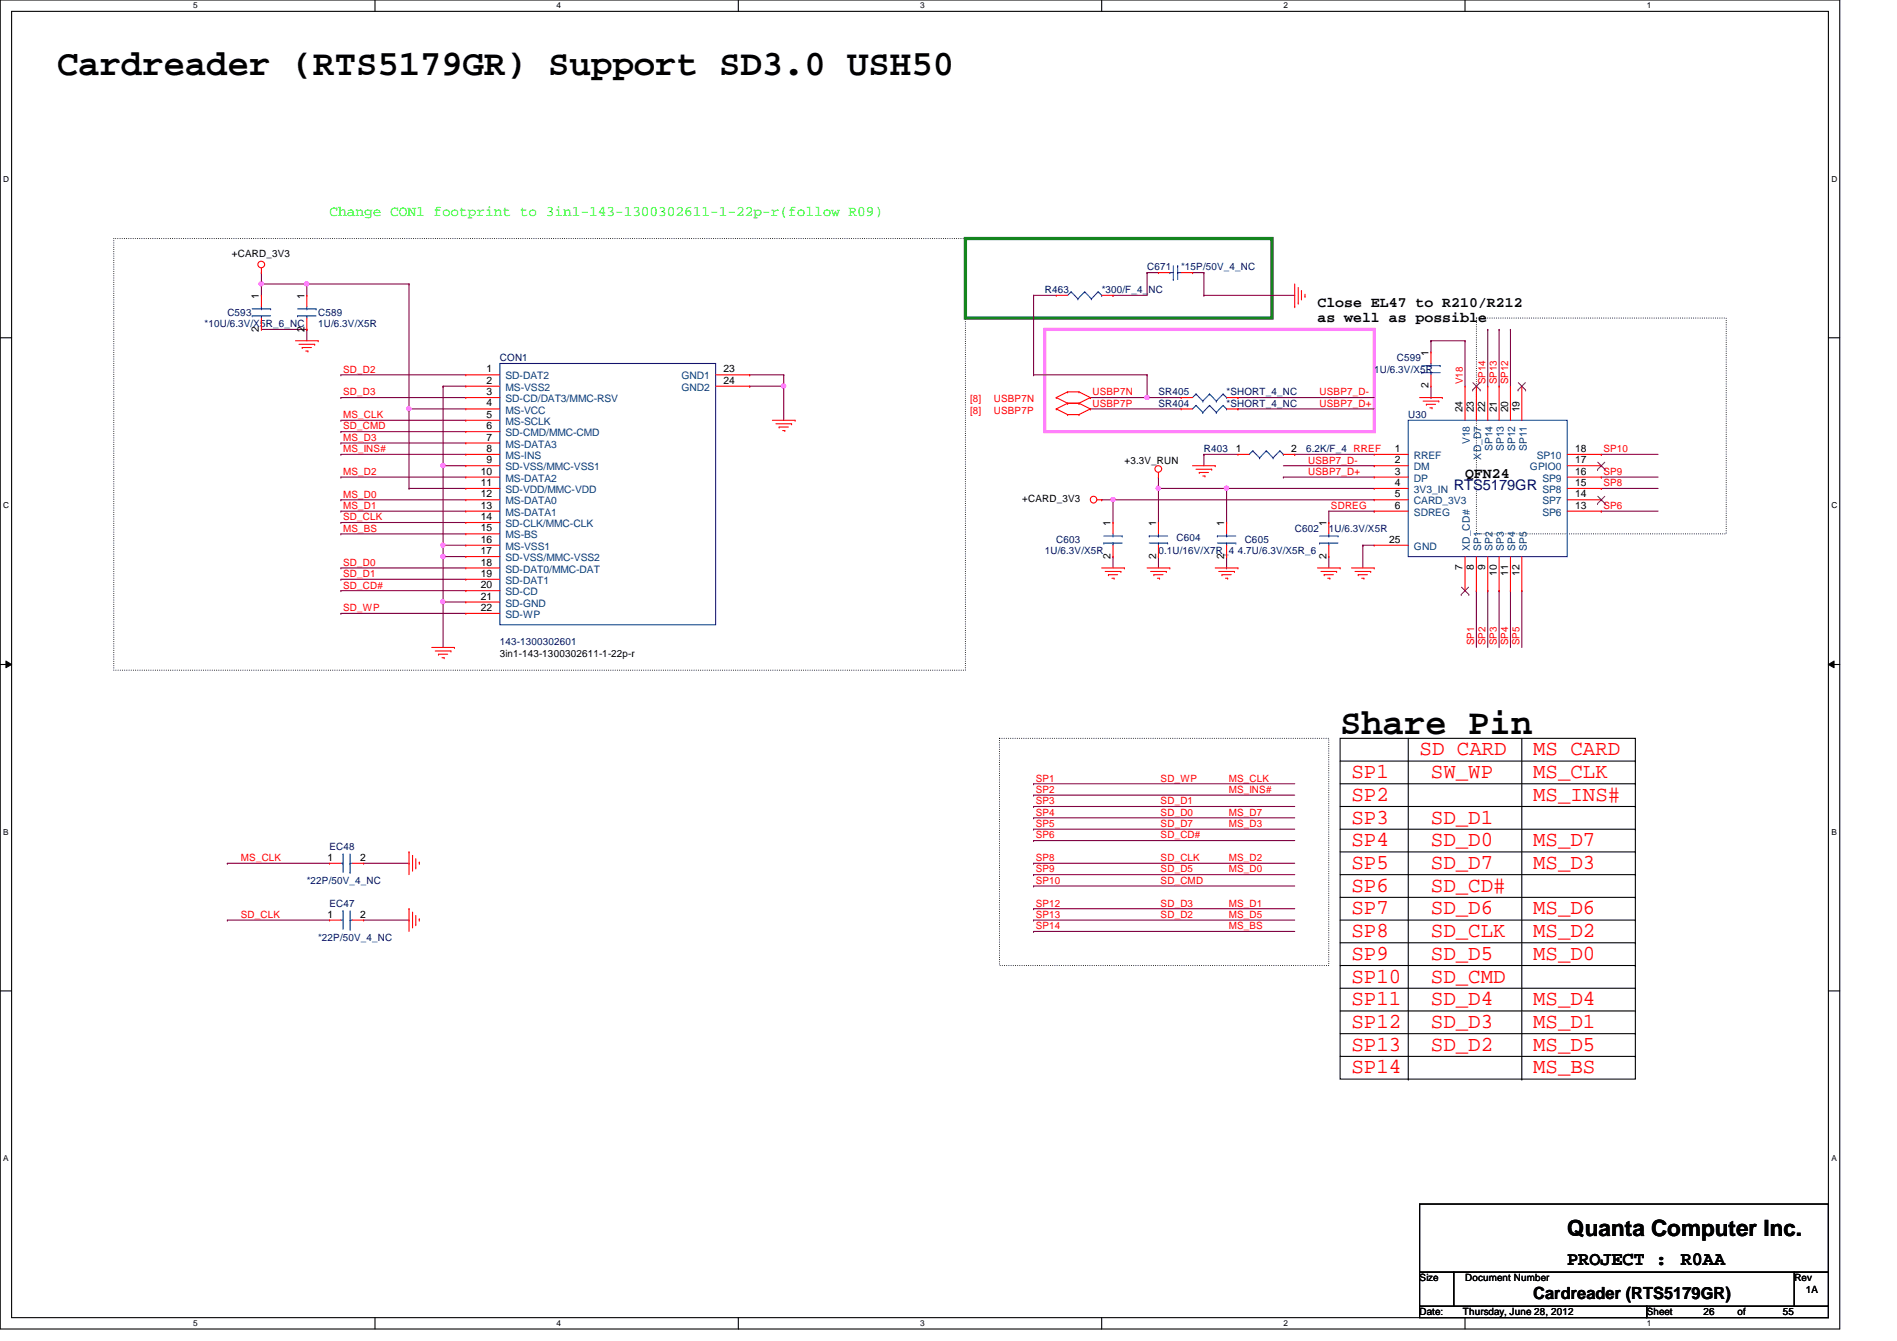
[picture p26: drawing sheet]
<svg xmlns="http://www.w3.org/2000/svg" width="297mm" height="210mm" viewBox="0 0 297 210" stroke-linecap="round" stroke-linejoin="round" font-family="sans-serif">
<defs><g id="words">
<g font-size="5.7">
<text x="8.9" y="11.8">Cardreader (RTS5179GR) Support SD3.0 USH50</text>
<text x="209.8" y="114.9">Share Pin</text>
</g>
<text font-size="3.5" x="245.4" y="193.5">Quanta Computer Inc.</text>
<g font-size="3.3" fill="#f00">
<text x="222.3" y="118.2">SD CARD</text>
<text x="240.1" y="118.2">MS CARD</text>
<text x="211.6" y="121.8">SP1</text>
<text x="211.6" y="125.3">SP2</text>
<text x="224.1" y="121.8">SW_WP</text>
<text x="240.1" y="121.8">MS_CLK</text>
<text x="240.1" y="125.3">MS_INS#</text>
<text x="211.6" y="128.9">SP3</text>
<text x="224.1" y="128.9">SD_D1</text>
<text x="211.6" y="132.5">SP4</text>
<text x="211.6" y="136">SP5</text>
<text x="224.1" y="132.5">SD_D0</text>
<text x="224.1" y="136">SD_D7</text>
<text x="240.1" y="132.5">MS_D7</text>
<text x="240.1" y="136">MS_D3</text>
<text x="211.6" y="139.6">SP6</text>
<text x="211.6" y="143.1">SP7</text>
<text x="224.1" y="139.6">SD_CD#</text>
<text x="224.1" y="143.1">SD_D6</text>
<text x="240.1" y="143.1">MS_D6</text>
<text x="211.6" y="146.7">SP8</text>
<text x="224.1" y="146.7">SD_CLK</text>
<text x="240.1" y="146.7">MS_D2</text>
<text x="211.6" y="150.2">SP9</text>
<text x="211.6" y="153.8">SP10</text>
<text x="224.1" y="150.2">SD_D5</text>
<text x="224.1" y="153.8">SD_CMD</text>
<text x="240.1" y="150.2">MS_D0</text>
<text x="211.6" y="157.4">SP11</text>
<text x="211.6" y="160.9">SP12</text>
<text x="224.1" y="160.9">SD_D3</text>
<text x="224.1" y="157.4">SD_D4</text>
<text x="240.1" y="160.9">MS_D1</text>
<text x="240.1" y="157.4">MS_D4</text>
<text x="211.6" y="164.5">SP13</text>
<text x="224.1" y="164.5">SD_D2</text>
<text x="240.1" y="164.5">MS_D5</text>
<text x="211.6" y="168">SP14</text>
<text x="240.1" y="168">MS_BS</text>
</g>
<g font-size="3">
<text x="245.4" y="198.1">PROJECT :</text>
<text x="263.2" y="198.1">R0AA</text>
</g>
<text font-size="2.6" x="240.1" y="203.3">Cardreader (RTS5179GR)</text>
<text font-size="2.3" fill="#0f0" x="51.6" y="33.9">Change CON1 footprint to 3in1-143-1300302611-1-22p-r(follow R09)</text>
<g font-size="2.3">
<text x="206.3" y="48.1">Close EL47 to R210/R212</text>
<text x="206.3" y="50.4">as well as possible</text>
<text x="229.4" y="74.8">QFN24</text>
</g>
<text font-size="2.3" fill="#000080" x="227.6" y="76.8">RTS5179GR</text>
<g font-size="1.6">
<text x="36.3" y="40.2">+CARD_3V3</text>
<text x="40.6" y="46.8" transform="rotate(-90 40.6 46.8)">1</text>
<text x="47.7" y="46.8" transform="rotate(-90 47.7 46.8)">1</text>
<text x="40.6" y="51.9" transform="rotate(-90 40.6 51.9)">2</text>
<text x="47.7" y="51.9" transform="rotate(-90 47.7 51.9)">2</text>
<text x="76.2" y="58.3">1</text>
<text x="113.3" y="58.3">23</text>
<text x="223.7" y="55.7" transform="rotate(-90 223.7 55.7)">1</text>
<text x="76.2" y="61.8">3</text>
<text x="76.2" y="65.4">5</text>
<text x="76.2" y="60.1">2</text>
<text x="76.2" y="63.6">4</text>
<text x="113.3" y="60.1">24</text>
<text x="223.7" y="60.8" transform="rotate(-90 223.7 60.8)">2</text>
<text x="229" y="64.6" transform="rotate(-90 229 64.6)">24</text>
<text x="230.8" y="64.6" transform="rotate(-90 230.8 64.6)">23</text>
<text x="232.6" y="64.6" transform="rotate(-90 232.6 64.6)">22</text>
<text x="234.4" y="64.6" transform="rotate(-90 234.4 64.6)">21</text>
<text x="236.1" y="64.6" transform="rotate(-90 236.1 64.6)">20</text>
<text x="237.9" y="64.6" transform="rotate(-90 237.9 64.6)">19</text>
<text x="76.2" y="67.2">6</text>
<text x="76.2" y="69">7</text>
<text x="76.2" y="70.7">8</text>
<text x="193.5" y="70.7">1</text>
<text x="202.2" y="70.7">2</text>
<text x="218.4" y="70.7">1</text>
<text x="246.6" y="70.7">18</text>
<text x="75.3" y="76.1">11</text>
<text x="75.3" y="74.3">10</text>
<text x="75.3" y="77.9">12</text>
<text x="76.2" y="72.5">9</text>
<text x="176.1" y="72.6">+3.3V_RUN</text>
<text x="218.4" y="72.5">2</text>
<text x="218.4" y="74.3">3</text>
<text x="218.4" y="76.1">4</text>
<text x="218.4" y="77.9">5</text>
<text x="246.6" y="77.9">14</text>
<text x="246.6" y="76.1">15</text>
<text x="246.6" y="74.3">16</text>
<text x="246.6" y="72.5">17</text>
<text x="75.3" y="79.6">13</text>
<text x="75.3" y="81.4">14</text>
<text x="75.3" y="83.2">15</text>
<text x="160.1" y="78.6">+CARD_3V3</text>
<text x="173.9" y="82.3" transform="rotate(-90 173.9 82.3)">1</text>
<text x="181" y="82.3" transform="rotate(-90 181 82.3)">1</text>
<text x="191.7" y="82.3" transform="rotate(-90 191.7 82.3)">1</text>
<text x="207.7" y="82.3" transform="rotate(-90 207.7 82.3)">1</text>
<text x="218.4" y="79.6">6</text>
<text x="246.6" y="79.6">13</text>
<text x="75.3" y="85">16</text>
<text x="75.3" y="86.8">17</text>
<text x="75.3" y="88.5">18</text>
<text x="173.9" y="87.5" transform="rotate(-90 173.9 87.5)">2</text>
<text x="181" y="87.5" transform="rotate(-90 181 87.5)">2</text>
<text x="191.7" y="87.5" transform="rotate(-90 191.7 87.5)">2</text>
<text x="207.7" y="87.5" transform="rotate(-90 207.7 87.5)">2</text>
<text x="217.5" y="85">25</text>
<text x="229" y="89.2" transform="rotate(-90 229 89.2)">7</text>
<text x="230.8" y="89.2" transform="rotate(-90 230.8 89.2)">8</text>
<text x="232.6" y="89.2" transform="rotate(-90 232.6 89.2)">9</text>
<text x="75.3" y="90.3">19</text>
<text x="75.3" y="92.1">20</text>
<text x="75.3" y="93.9">21</text>
<text x="75.3" y="95.6">22</text>
<text x="234.4" y="90.1" transform="rotate(-90 234.4 90.1)">10</text>
<text x="236.1" y="90.1" transform="rotate(-90 236.1 90.1)">11</text>
<text x="237.9" y="90.1" transform="rotate(-90 237.9 90.1)">12</text>
<text x="78.3" y="102.8">3in1-143-1300302611-1-22p-r</text>
<text x="51.3" y="134.7">1</text>
<text x="56.4" y="134.7">2</text>
<text x="51.3" y="143.6">1</text>
<text x="56.4" y="143.6">2</text>
<text x="222.3" y="200.6">Size</text>
<text x="229.4" y="200.6">Document Number</text>
<text x="281" y="200.6">Rev</text>
<text x="282.7" y="202.4">1A</text>
<text x="222.3" y="205.9">Date:</text>
<text x="229.1" y="205.9">Thursday, June 28, 2012</text>
<text x="257.8" y="205.9">Sheet</text>
<text x="266.7" y="205.9">26</text>
<text x="272.1" y="205.9">of</text>
<text x="279.2" y="205.9">55</text>
</g>
<g font-size="1.6" fill="#000080">
<text x="163.6" y="45.9">R463</text>
<text x="172.5" y="45.9">*300/F_4_NC</text>
<text x="179.6" y="42.3">C671</text>
<text x="185" y="42.3">*15P/50V_4_NC</text>
<text x="32" y="51.2">*10U/6.3V/X5R_6_NC</text>
<text x="35.6" y="49.4">C593</text>
<text x="49.8" y="49.4">C589</text>
<text x="49.8" y="51.2">1U/6.3V/X5R</text>
<text x="78.3" y="56.6">CON1</text>
<text x="215.2" y="58.3">1U/6.3V/X5R</text>
<text x="218.7" y="56.6">C599</text>
<text x="181.4" y="61.9">SR405</text>
<text x="181.4" y="63.7">SR404</text>
<text x="192.1" y="61.9">*SHORT_4_NC</text>
<text x="192.1" y="63.7">*SHORT_4_NC</text>
<text x="220.5" y="65.4">U30</text>
<text x="188.5" y="70.8">R403</text>
<text x="204.5" y="70.8">6.2K/F_4 RREF</text>
<text x="202.7" y="83.2">C602</text>
<text x="208.1" y="83.2">1U/6.3V/X5R</text>
<text x="163.6" y="86.8">1U/6.3V/X5R</text>
<text x="165.4" y="85">C603</text>
<text x="181.4" y="86.8">0.1U/16V/X7R_4</text>
<text x="184.2" y="84.7">C604</text>
<text x="193.8" y="86.8">4.7U/6.3V/X5R_6</text>
<text x="194.9" y="85">C605</text>
<text x="78.3" y="101">143-1300302601</text>
<text x="51.6" y="133">EC48</text>
<text x="48" y="138.3">*22P/50V_4_NC</text>
<text x="51.6" y="141.9">EC47</text>
<text x="49.8" y="147.2">*22P/50V_4_NC</text>
</g>
<g font-size="1.6" fill="#f00">
<text x="53.7" y="58.3">SD_D2</text>
<text x="53.7" y="61.9">SD_D3</text>
<text x="53.7" y="65.4">MS_CLK</text>
<text x="151.9" y="62.9">[8]</text>
<text x="151.9" y="64.7">[8]</text>
<text x="155.6" y="62.9">USBP7N</text>
<text x="155.6" y="64.7">USBP7P</text>
<text x="171.1" y="61.9">USBP7N</text>
<text x="171.1" y="63.7">USBP7P</text>
<text x="206.6" y="63.7">USBP7_D+</text>
<text x="206.6" y="61.9">USBP7_D-</text>
<text x="229.1" y="60.1" transform="rotate(-90 229.1 60.1)">V18</text>
<text x="232.6" y="60.1" transform="rotate(-90 232.6 60.1)">SP14</text>
<text x="234.4" y="60.1" transform="rotate(-90 234.4 60.1)">SP13</text>
<text x="236.2" y="60.1" transform="rotate(-90 236.2 60.1)">SP12</text>
<text x="53.7" y="70.8">MS_INS#</text>
<text x="53.7" y="67.2">SD_CMD</text>
<text x="53.7" y="69">MS_D3</text>
<text x="251.1" y="70.8">SP10</text>
<text x="53.7" y="77.9">MS_D0</text>
<text x="53.7" y="74.3">MS_D2</text>
<text x="204.8" y="74.3">USBP7_D+</text>
<text x="204.8" y="72.6">USBP7_D-</text>
<text x="251.1" y="74.3">SP9</text>
<text x="251.1" y="76.1">SP8</text>
<text x="53.7" y="79.7">MS_D1</text>
<text x="53.7" y="81.4">SD_CLK</text>
<text x="53.7" y="83.2">MS_BS</text>
<text x="208.4" y="79.7">SDREG</text>
<text x="251.1" y="79.7">SP6</text>
<text x="53.7" y="88.6">SD_D0</text>
<text x="53.7" y="95.7">SD_WP</text>
<text x="53.7" y="90.3">SD_D1</text>
<text x="53.7" y="92.1">SD_CD#</text>
<text x="230.8" y="101" transform="rotate(-90 230.8 101)">SP1</text>
<text x="232.6" y="101" transform="rotate(-90 232.6 101)">SP2</text>
<text x="234.4" y="101" transform="rotate(-90 234.4 101)">SP3</text>
<text x="236.2" y="101" transform="rotate(-90 236.2 101)">SP4</text>
<text x="238" y="101" transform="rotate(-90 238 101)">SP5</text>
<text x="162.2" y="122.3">SP1</text>
<text x="162.2" y="124.1">SP2</text>
<text x="162.2" y="125.9">SP3</text>
<text x="181.7" y="122.3">SD_WP</text>
<text x="181.7" y="125.9">SD_D1</text>
<text x="192.4" y="124.1">MS_INS#</text>
<text x="192.4" y="122.3">MS_CLK</text>
<text x="162.2" y="127.7">SP4</text>
<text x="162.2" y="129.5">SP5</text>
<text x="162.2" y="131.2">SP6</text>
<text x="181.7" y="127.7">SD_D0</text>
<text x="181.7" y="129.5">SD_D7</text>
<text x="181.7" y="131.2">SD_CD#</text>
<text x="192.4" y="127.7">MS_D7</text>
<text x="192.4" y="129.5">MS_D3</text>
<text x="37.7" y="134.8">MS_CLK</text>
<text x="162.2" y="134.8">SP8</text>
<text x="162.2" y="136.6">SP9</text>
<text x="181.7" y="134.8">SD_CLK</text>
<text x="181.7" y="136.6">SD_D5</text>
<text x="192.4" y="134.8">MS_D2</text>
<text x="192.4" y="136.6">MS_D0</text>
<text x="37.7" y="143.7">SD_CLK</text>
<text x="162.2" y="138.3">SP10</text>
<text x="162.2" y="141.9">SP12</text>
<text x="162.2" y="143.7">SP13</text>
<text x="181.7" y="138.3">SD_CMD</text>
<text x="181.7" y="141.9">SD_D3</text>
<text x="181.7" y="143.7">SD_D2</text>
<text x="192.4" y="141.9">MS_D1</text>
<text x="192.4" y="143.7">MS_D5</text>
<text x="162.2" y="145.5">SP14</text>
<text x="192.4" y="145.5">MS_BS</text>
</g>
<g font-size="1.6" fill="#004080">
<text x="79.2" y="59.4">SD-DAT2</text>
<text x="106.7" y="59.4">GND1</text>
<text x="79.2" y="62.9">SD-CD/DAT3/MMC-RSV</text>
<text x="79.2" y="61.2">MS-VSS2</text>
<text x="79.2" y="64.7">MS-VCC</text>
<text x="106.7" y="61.2">GND2</text>
<text x="79.2" y="66.5">MS-SCLK</text>
<text x="79.2" y="68.3">SD-CMD/MMC-CMD</text>
<text x="79.2" y="70.1">MS-DATA3</text>
<text x="79.2" y="71.8">MS-INS</text>
<text x="221.4" y="71.8">RREF</text>
<text x="230.2" y="69.6" transform="rotate(-90 230.2 69.6)">V18</text>
<text x="231.9" y="71.9" transform="rotate(-90 231.9 71.9)">XD_D7</text>
<text x="233.7" y="70.7" transform="rotate(-90 233.7 70.7)">SP14</text>
<text x="235.5" y="70.7" transform="rotate(-90 235.5 70.7)">SP13</text>
<text x="237.3" y="70.7" transform="rotate(-90 237.3 70.7)">SP12</text>
<text x="239.1" y="70.7" transform="rotate(-90 239.1 70.7)">SP11</text>
<text x="240.6" y="71.8">SP10</text>
<text x="79.2" y="73.6">SD-VSS/MMC-VSS1</text>
<text x="79.2" y="77.2">SD-VDD/MMC-VDD</text>
<text x="79.2" y="75.4">MS-DATA2</text>
<text x="221.4" y="73.6">DM</text>
<text x="221.4" y="75.4">DP</text>
<text x="221.4" y="77.2">3V3_IN</text>
<text x="239.6" y="73.6">GPIO0</text>
<text x="241.5" y="77.2">SP8</text>
<text x="241.5" y="75.4">SP9</text>
<text x="79.2" y="79">MS-DATA0</text>
<text x="79.2" y="80.7">MS-DATA1</text>
<text x="79.2" y="82.5">SD-CLK/MMC-CLK</text>
<text x="221.4" y="79">CARD_3V3</text>
<text x="221.4" y="80.7">SDREG</text>
<text x="241.5" y="80.7">SP6</text>
<text x="241.5" y="79">SP7</text>
<text x="79.2" y="86.1">MS-VSS1</text>
<text x="79.2" y="84.3">MS-BS</text>
<text x="79.2" y="87.8">SD-VSS/MMC-VSS2</text>
<text x="79.2" y="89.6">SD-DAT0/MMC-DAT</text>
<text x="221.4" y="86.1">GND</text>
<text x="230.2" y="86.2" transform="rotate(-90 230.2 86.2)">XD_CD#</text>
<text x="231.9" y="86.2" transform="rotate(-90 231.9 86.2)">SP1</text>
<text x="233.7" y="86.2" transform="rotate(-90 233.7 86.2)">SP2</text>
<text x="235.5" y="86.2" transform="rotate(-90 235.5 86.2)">SP3</text>
<text x="237.3" y="86.2" transform="rotate(-90 237.3 86.2)">SP4</text>
<text x="239.1" y="86.2" transform="rotate(-90 239.1 86.2)">SP5</text>
<text x="79.2" y="91.4">SD-DAT1</text>
<text x="79.2" y="93.2">SD-CD</text>
<text x="79.2" y="95">SD-GND</text>
<text x="79.2" y="96.7">SD-WP</text>
</g>
<g font-size="1.3">
<text x="30.3" y="1.3">5</text>
<text x="87.2" y="1.3">4</text>
<text x="144.1" y="1.3">3</text>
<text x="201" y="1.3">2</text>
<text x="257.8" y="1.3">1</text>
<text x=".5" y="28.4">D</text>
<text x="286.8" y="28.4">D</text>
<text x=".5" y="79.5">C</text>
<text x="286.8" y="79.5">C</text>
<text x=".5" y="130.7">B</text>
<text x="286.8" y="130.7">B</text>
<text x=".5" y="181.8">A</text>
<text x="286.8" y="181.8">A</text>
<text x="30.3" y="207.6">5</text>
<text x="87.2" y="207.6">4</text>
<text x="144.1" y="207.6">3</text>
<text x="201" y="207.6">2</text>
<text x="257.8" y="207.6">1</text>
</g>
</g></defs>
<path d="M0 0h288.1v208h-288.1zM1.8 1.8h284.5v204.4h-284.5z" fill="none" stroke="#000" stroke-width=".17"/>
<g fill="#fff">
<path d="M30.3 .2h.6v1.4h-.6z"/>
<path d="M30.3 206.4h.6v1.4h-.6z"/>
</g>
<path d="M58.7 0v1.8M58.7 206.2v1.8" fill="none" stroke="#000" stroke-width=".17"/>
<g fill="#fff">
<path d="M87.2 .2h.6v1.4h-.6z"/>
<path d="M87.2 206.4h.6v1.4h-.6z"/>
</g>
<path d="M115.6 0v1.8M115.6 206.2v1.8" fill="none" stroke="#000" stroke-width=".17"/>
<g fill="#fff">
<path d="M144.1 .2h.6v1.4h-.6z"/>
<path d="M144.1 206.4h.6v1.4h-.6z"/>
</g>
<path d="M172.5 0v1.8M172.5 206.2v1.8" fill="none" stroke="#000" stroke-width=".17"/>
<g fill="#fff">
<path d="M201 .2h.6v1.4h-.6z"/>
<path d="M201 206.4h.6v1.4h-.6z"/>
</g>
<path d="M229.4 0v1.8M229.4 206.2v1.8" fill="none" stroke="#000" stroke-width=".17"/>
<g fill="#fff">
<path d="M257.8 .2h.7v1.4h-.7z"/>
<path d="M257.8 206.4h.7v1.4h-.7z"/>
<path d="M.5 27.3h.9v1.4h-.9z"/>
<path d="M286.8 27.3h.9v1.4h-.9z"/>
<path d="M.5 78.4h.9v1.4h-.9z"/>
<path d="M286.8 78.4h.9v1.4h-.9z"/>
</g>
<path d="M0 52.9h1.8M286.3 52.9h1.8" fill="none" stroke="#000" stroke-width=".17"/>
<g fill="#fff">
<path d="M.5 129.5h.8v1.4h-.8z"/>
<path d="M286.8 129.5h.8v1.4h-.8z"/>
</g>
<path d="M0 104h1.8M286.3 104h1.8" fill="none" stroke="#000" stroke-width=".17"/>
<path d="M.9 103.5l.9 .5-.9 .5zM286.3 104l.9-.5v1z" fill="#000"/>
<path d="M.9 103.5l.9 .5-.9 .5zM286.3 104l.9-.5v1z" fill="none" stroke="#000" stroke-width=".16"/>
<g fill="#fff">
<path d="M.5 180.6h.8v1.4h-.8z"/>
<path d="M286.8 180.6h.8v1.4h-.8z"/>
</g>
<g fill="none" stroke="#000" stroke-width=".17">
<path d="M209.8 115.6h46.3v53.3h-46.3zM209.8 119.1h46.3M220.5 115.6v53.3M238.3 115.6v53.3M256.1 119.1h.1M209.8 122.7h46.3M209.8 126.2h46.3M209.8 129.8h46.3M209.8 133.3h46.3M209.8 136.9h46.3M256.1 122.7h.1M256.1 126.2h.1"/>
<path d="M256.1 129.8h.1M256.1 133.3h.1M256.1 136.9h.1M0 155.1h1.8M209.8 140.5h46.3M209.8 144h46.3M209.8 147.6h46.3M209.8 151.1h46.3M209.8 154.7h46.3M209.8 158.2h46.3M256.1 140.5h.1M256.1 144h.1"/>
<path d="M256.1 147.6h.1M256.1 151.1h.1M256.1 154.7h.1M256.1 158.2h.1M286.3 155.1h1.8M209.8 161.8h46.3M209.8 165.4h46.3M220.5 168.9h.1M238.3 168.9h.1M256.1 161.8h.1M256.1 165.4h.1"/>
</g>
<path d="M17.8 37.3h133.4v67.6h-133.4zM231.2 49.8h39.1v33.8h-39.1zM156.5 115.6h51.6v35.5h-51.6z" fill="none" stroke="#000" stroke-width=".17" stroke-dasharray="0 .3"/>
<path d="M151.2 37.3h48v12.5h-48z" fill="none" stroke="#008000" stroke-width=".51"/>
<path d="M163.6 51.6h51.6v16h-51.6z" fill="none" stroke="#ff80ff" stroke-width=".51"/>
<path d="M170.7 62.2h.1M170.7 62.2h14.3M179.6 62.2h.1M181.4 74.7h.1M181.4 74.7v1.8M193.8 64h.1M193.8 64h21.4M56.9 135.1h7.1M64 135.1h.1" fill="none" stroke="#800040" stroke-width=".17"/>
<circle cx="179.6" cy="62.2" r=".32" fill="#f0f"/>
<circle cx="179.6" cy="62.2" r=".32" fill="none" stroke="#f0f" stroke-width=".17"/>
<path d="M170.7 64h.1M170.7 64h14.3M181.4 76.5h.1M181.4 76.5h10.7M192.1 76.5h.1M192.1 76.5v5.3M193.8 62.2h.1M193.8 62.2h21.4" fill="none" stroke="#800040" stroke-width=".17"/>
<circle cx="192" cy="76.4" r=".32" fill="#f0f"/>
<circle cx="192" cy="76.4" r=".32" fill="none" stroke="#f0f" stroke-width=".17"/>
<circle cx="181.4" cy="76.4" r=".32" fill="#f0f"/>
<circle cx="181.4" cy="76.4" r=".32" fill="none" stroke="#f0f" stroke-width=".17"/>
<g fill="none" stroke="#800040" stroke-width=".17">
<path d="M229.4 53.3h.1M229.4 53.3v7.2M233 51.6h.1M233 51.6v8.9M234.7 51.6h.1M234.7 51.6v8.9M236.5 51.6h.1M236.5 51.6v8.9M174.3 78.2h.1M174.3 78.2h40.9M188.5 71.1h.1M188.5 71.1h5.3"/>
<path d="M192.1 76.5h.1M192.1 76.5h23.1M250.7 74.7h.1M250.7 71.1h.1M250.7 76.5h.1M250.7 76.5h8.9M250.7 74.7h8.9M250.7 71.1h8.9M174.3 87.1h.1M174.3 87.1v1.8M181.4 87.1h.1M181.4 87.1v1.8"/>
<path d="M208.1 87.1h.1M208.1 87.1v1.8M213.4 85.3h.1M213.4 85.3h1.8M213.4 85.3v3.6M231.2 92.5h.1M231.2 92.5v8.8M233 92.5h.1M233 92.5v8.8M234.7 92.5h.1M234.7 92.5v8.8M236.5 92.5h.1"/>
<path d="M236.5 92.5v8.8M238.3 92.5h.1M238.3 92.5v8.8M250.7 80h.1M250.7 80h8.9"/>
</g>
<circle cx="174.3" cy="78.2" r=".32" fill="#f0f"/>
<circle cx="174.3" cy="78.2" r=".32" fill="none" stroke="#f0f" stroke-width=".17"/>
<g fill="none" stroke="#800040" stroke-width=".17">
<path d="M40.9 44.4h.1M40.9 44.4h7.1M40.9 44.4v1.8M48 44.4h.1M48 44.4v1.8M224.1 53.3h.1M224.1 53.3h5.3M224.1 53.3v1.8M53.4 78.2h.1M53.4 71.1h.1M53.4 71.1h19.5M53.4 78.2h19.5"/>
<path d="M64 76.5h.1M64 76.5h8.9M172.5 78.2h.1M172.5 78.2h1.8M174.3 78.2h.1M174.3 78.2v3.6M181.4 76.5h.1M181.4 76.5v5.3M188.5 71.1h.1M188.5 71.1v1.8M201 74.7h.1M201 74.7h14.2"/>
<path d="M201 72.9h14.2M202.7 71.1h.1M202.7 71.1h12.5M215.2 72.9h.1M224.1 62.2h.1M224.1 60.5v1.7M192.1 88.9h.1M192.1 87.1v1.8M208.1 81.8h.1M215.2 80h.1M215.2 80h-7.1v1.8M35.6 135.1h.1"/>
<path d="M35.6 135.1h16M161.8 122.7h.1M161.8 124.5h.1M161.8 126.2h.1M161.8 128h.1M161.8 129.8h.1M161.8 131.6h.1M161.8 135.1h.1M161.8 136.9h.1M161.8 138.7h.1M161.8 135.1h40.9M161.8 122.7h40.9"/>
<path d="M161.8 124.5h40.9M161.8 126.2h40.9M161.8 128h40.9M161.8 129.8h40.9M161.8 131.6h40.9M161.8 136.9h40.9M161.8 138.7h40.9M35.6 144h.1M35.6 144h16M56.9 144h7.1M64 144h.1M161.8 142.2h.1"/>
<path d="M161.8 144h.1M161.8 145.8h.1M161.8 144h40.9M161.8 142.2h40.9M161.8 145.8h40.9"/>
</g>
<circle cx="40.9" cy="44.4" r=".32" fill="#f0f"/>
<circle cx="40.9" cy="44.4" r=".32" fill="none" stroke="#f0f" stroke-width=".17"/>
<path d="M64 44.4h.1M64 44.4v19.6M64 64h.1M64 64h8.9M53.4 80h.1M53.4 80h19.5" fill="none" stroke="#800040" stroke-width=".17"/>
<circle cx="64" cy="64" r=".32" fill="#f0f"/>
<circle cx="64" cy="64" r=".32" fill="none" stroke="#f0f" stroke-width=".17"/>
<path d="M40.9 42.7h.1M40.9 42.7v1.7M122.7 58.7h.1M122.7 58.7v1.8" fill="none" stroke="#800040" stroke-width=".17"/>
<circle cx="122.7" cy="60.4" r=".32" fill="#f0f"/>
<circle cx="122.7" cy="60.4" r=".32" fill="none" stroke="#f0f" stroke-width=".17"/>
<path d="M117.4 60.5h.1M117.4 60.5h5.3M69.4 87.1h.1M69.4 87.1h3.5M69.4 87.1v7.1" fill="none" stroke="#800040" stroke-width=".17"/>
<circle cx="69.4" cy="94.2" r=".32" fill="#f0f"/>
<circle cx="69.4" cy="94.2" r=".32" fill="none" stroke="#f0f" stroke-width=".17"/>
<circle cx="69.4" cy="87.1" r=".32" fill="#f0f"/>
<circle cx="69.4" cy="87.1" r=".32" fill="none" stroke="#f0f" stroke-width=".17"/>
<path d="M69.4 60.5h.1M69.4 72.9h.1M69.4 60.5v26.6M69.4 60.5h3.5M69.4 72.9h3.5M69.4 85.3h.1M69.4 94.2h.1M69.4 85.3h3.5M69.4 94.2v7.1M69.4 94.2h3.5" fill="none" stroke="#800040" stroke-width=".17"/>
<circle cx="69.4" cy="85.3" r=".32" fill="#f0f"/>
<circle cx="69.4" cy="85.3" r=".32" fill="none" stroke="#f0f" stroke-width=".17"/>
<circle cx="69.4" cy="72.9" r=".32" fill="#f0f"/>
<circle cx="69.4" cy="72.9" r=".32" fill="none" stroke="#f0f" stroke-width=".17"/>
<path d="M48 44.4h.1M48 44.4h16M53.4 74.7h.1M53.4 74.7h19.5M53.4 96h.1M53.4 88.9h.1M53.4 81.8h.1M53.4 96h19.5M53.4 88.9h19.5M53.4 81.8h19.5" fill="none" stroke="#800040" stroke-width=".17"/>
<circle cx="48" cy="44.4" r=".32" fill="#f0f"/>
<circle cx="48" cy="44.4" r=".32" fill="none" stroke="#f0f" stroke-width=".17"/>
<g fill="none" stroke="#800040" stroke-width=".17">
<path d="M40.9 51.6h7.1M48 51.6h.1M48 51.6v1.7M53.4 58.7h.1M53.4 58.7h19.5M117.4 58.7h.1M117.4 58.7h5.3M161.8 46.2h.1M161.8 58.7h.1M161.8 58.7h17.8M161.8 46.2h3.6M161.8 46.2v12.5"/>
<path d="M174.3 46.2h.1M179.6 58.7h.1M179.6 42.7h.1M179.6 42.7v3.5h-5.3M179.6 42.7h1.8M179.6 58.7v3.5M186.7 42.7h.1M186.7 42.7h1.8M188.5 42.7h.1M188.5 46.2h.1M188.5 46.2h14.2M188.5 42.7v3.5"/>
<path d="M53.4 67.6h.1M53.4 62.2h.1M53.4 65.8h.1M53.4 69.3h.1M53.4 67.6h19.5M53.4 62.2h19.5M53.4 65.8h19.5M53.4 69.3h19.5M64 64h.1M64 64v12.5M122.7 60.5h.1M122.7 60.5v5.3"/>
<path d="M53.4 90.7h.1M53.4 83.6h.1M53.4 92.5h.1M53.4 90.7h19.5M53.4 83.6h19.5M53.4 92.5h19.5"/>
</g>
<g fill="none" stroke="#f00" stroke-width=".17">
<path d="M40.9 42.7h.1M40.9 46.2h.1M40.9 51.6h.1M40.9 42v.7M40.9 46.2v1.8M40.9 49.8v1.8M46.3 53.3h3.5M46.8 53.9h2.5M47.3 54.4h.1M47.3 54.4h1.5M47.9 54.9h.3M48 46.2h.1"/>
<path d="M48 51.6h.1M48 46.2v1.8M48 49.8v1.8M48.2 54.9h.1M49.3 53.9h.1M49.8 53.3h.1M72.9 58.7h.1M72.9 58.7h5.4M112.1 58.7h5.3M117.4 58.7h.1M165.4 46.2h.1M165.4 46.2h1.8"/>
<path d="M172.5 46.2h1.8M174.3 46.2h.1M181.4 42.7h.1M181.4 42.7h1.8M185 42.7h1.7M186.7 42.7h.1M202.7 48h.1M202.7 44.4v3.6M203.3 47.5h.1M203.3 45v2.5M203.8 45.5h.1M203.8 45.5v1.4"/>
<path d="M204.3 46.4h.1M204.3 46.1v.3M224.1 55.1h.1M224.1 55.1v1.8M224.1 58.7v1.8M72.9 62.2h.1M72.9 65.8h.1M72.9 67.6h.1M72.9 69.3h.1M72.9 72.9h.1M72.9 71.1h.1M72.9 76.5h.1"/>
<path d="M72.9 74.7h.1M72.9 78.2h.1M72.9 60.5h.1M72.9 64h.1M72.9 72.9h5.4M72.9 78.2h5.4M72.9 62.2h5.4M72.9 65.8h5.4M72.9 71.1h5.4M72.9 74.7h5.4M72.9 76.5h5.4M72.9 64h5.4"/>
<path d="M72.9 67.6h5.4M72.9 69.3h5.4M72.9 60.5h5.4M112.1 60.5h5.3M117.4 60.5h.1M120.9 65.8h3.6M121.5 66.3h2.4M122 66.8h.1M122 66.8h1.4M122.6 67.4h.3M122.9 67.4h.1M123.9 66.3h.1"/>
<path d="M124.5 65.8h.1M165.4 62.2h.1M165.4 64h.1M165.4 62.2l1.8 .9M165.4 64l1.8 .9M167.2 61.3h.1M167.2 63.1h.1M167.2 64.9h.1M167.2 61.3l-1.8 .9M167.2 61.3h1.7M167.2 63.1h1.7M167.2 63.1l-1.8 .9"/>
<path d="M167.2 64.9h1.7M168.9 61.3h.1M168.9 63.1h.1M168.9 64.9h.1M168.9 61.3l1.8 .9M168.9 63.1l1.8 .9M170.7 62.2h.1M170.7 64h.1M170.7 62.2l-1.8 .9M170.7 64l-1.8 .9M171.8 78.2h.7M172.5 78.2h.1"/>
<path d="M181.4 74.7h.1M181.4 74v.7M185 62.2h.1M185 64h.1M185 62.2h1.7M185 64h1.7M186.7 72.9h3.6M187.3 73.4h2.4M187.8 74h.1M187.8 74h1.4M188.3 74.5h.4M188.7 74.5h.1"/>
<path d="M189.7 73.4h.1M190.3 72.9h.1M192.1 62.2h1.7M192.1 64h1.7M193.8 62.2h.1M193.8 64h.1M193.8 71.1h.1M193.8 71.1h1.8M201 71.1h1.7M202.7 71.1h.1M215.2 71.1h.1M215.2 72.9h.1"/>
<path d="M215.2 74.7h.1M215.2 76.5h.1M215.2 78.2h.1M215.2 72.9h5.3M215.2 78.2h5.3M215.2 71.1h5.3M215.2 74.7h5.3M215.2 76.5h5.3M222.3 62.2h3.5M222.8 62.8h2.5M223.3 63.3h.1M223.3 63.3h1.5"/>
<path d="M223.9 63.8h.3M224.1 60.5h.1M224.2 63.8h.1M225.3 62.8h.1M225.8 62.2h.1M229.4 60.5h.1M229.4 60.5v5.3M231.2 60.5h.1M231.2 60.5v5.3M233 60.5h.1M233 60.5v5.3M234.7 60.5h.1"/>
<path d="M234.7 60.5v5.3M236.5 60.5h.1M236.5 60.5v5.3M238.3 60.5h.1M238.3 60.5v5.3M245.4 72.9h5.3M245.4 78.2h5.3M245.4 71.1h5.3M245.4 74.7h5.3M245.4 76.5h5.3M250.7 78.2h.1M250.7 76.5h.1"/>
<path d="M250.7 74.7h.1M250.7 72.9h.1M250.7 71.1h.1M72.9 80h.1M72.9 85.3h.1M72.9 81.8h.1M72.9 90.7h.1M72.9 92.5h.1M72.9 94.2h.1M72.9 96h.1M72.9 83.6h.1M72.9 87.1h.1"/>
<path d="M72.9 88.9h.1M72.9 88.9h5.4M72.9 80h5.4M72.9 85.3h5.4M72.9 81.8h5.4M72.9 90.7h5.4M72.9 92.5h5.4M72.9 94.2h5.4M72.9 96h5.4M72.9 83.6h5.4M72.9 87.1h5.4M172.5 88.9h3.6"/>
<path d="M173.1 89.5h2.4M173.6 90h.1M173.6 90h1.4M174.1 90.5h.4M174.3 81.8h.1M174.3 87.1h.1M174.3 81.8v1.8M174.3 85.3v1.8M174.5 90.5h.1M175.5 89.5h.1M176.1 88.9h.1M179.6 88.9h3.6"/>
<path d="M180.2 89.5h2.4M180.7 90h.1M180.7 90h1.4M181.2 90.5h.4M181.4 81.8h.1M181.4 87.1h.1M181.4 81.8v1.8M181.4 85.3v1.8M181.6 90.5h.1M182.6 89.5h.1M183.2 88.9h.1M190.3 88.9h3.5"/>
<path d="M190.8 89.5h2.5M191.3 90h.1M191.3 90h1.5M191.9 90.5h.3M192.1 81.8h.1M192.1 87.1h.1M192.1 81.8v1.8M192.1 85.3v1.8M192.2 90.5h.1M193.3 89.5h.1M193.8 88.9h.1M206.3 88.9h3.5"/>
<path d="M206.8 89.5h2.5M207.3 90h.1M207.3 90h1.5M207.9 90.5h.3M208.1 81.8h.1M208.1 87.1h.1M208.1 81.8v1.8M208.1 85.3v1.8M208.2 90.5h.1M209.3 89.5h.1M209.8 88.9h.1M211.6 88.9h3.6"/>
<path d="M212.2 89.5h2.4M212.7 90h.1M212.7 90h1.4M213.2 90.5h.4M213.6 90.5h.1M214.6 89.5h.1M215.2 88.9h.1M215.2 80h.1M215.2 85.3h.1M215.2 80h5.3M215.2 85.3h5.3M229.4 92.5h.1"/>
<path d="M229.4 87.1v5.4M231.2 92.5h.1M231.2 87.1v5.4M233 92.5h.1M233 87.1v5.4M234.7 92.5h.1M234.7 87.1v5.4M236.5 92.5h.1M236.5 87.1v5.4M238.3 92.5h.1M238.3 87.1v5.4M245.4 80h5.3"/>
<path d="M250.7 80h.1M67.6 101.3h3.6M68.2 101.9h2.4M68.7 102.4h.1M68.7 102.4h1.4M69.2 103h.4M69.6 103h.1M70.6 101.9h.1M71.2 101.3h.1M51.6 135.1h.1M51.6 135.1h1.8M55.2 135.1h1.7"/>
<path d="M56.9 135.1h.1M64 133.3h.1M64 133.3v3.6M64.6 133.9h.1M64.6 133.9v2.5M65.1 135.8h.1M65.1 134.4v1.4M65.7 135h.1M65.7 135v.3M51.6 144h.1M51.6 144h1.8M55.2 144h1.7"/>
<path d="M56.9 144h.1M64 142.2h.1M64 142.2v3.6M64.6 142.8h.1M64.6 142.8v2.4M65.1 144.7h.1M65.1 143.3v1.4M65.7 143.8h.1M65.7 143.8v.4"/>
<circle cx="40.9" cy="41.4" r=".52"/>
<circle cx="171.2" cy="78.2" r=".52"/>
<circle cx="181.4" cy="73.4" r=".52"/>
</g>
<path d="M222.3 188.5h64v10.6h-64zM222.3 199.1h5.3v5.4h-5.3zM227.6 199.1h53.4v5.4h-53.4zM281 199.1h5.3v5.4h-5.3zM222.3 204.5h35.5v1.7h-35.5zM257.8 204.5h28.5v1.7h-28.5z" fill="none" stroke="#000" stroke-width=".17"/>
<g fill="none" stroke="#00f" stroke-width=".17">
<path d="M39.5 49.4h.1M39.5 49.4h2.9M39.5 48.3h2.9M40.9 48.3h.1M40.9 49.4h.1M40.9 48v.3M40.9 49.4v.4M42.4 48.3h.1M46.6 49.4h.1M46.6 49.4h2.9M46.6 48.3h2.9M48 48.3h.1"/>
<path d="M48 49.4h.1M48 48v.3M48 49.4v.4M49.5 48.3h.1M78.3 56.9h33.8v40.9h-33.8zM167.7 45.7h.1M167.7 45.7l-.5 .5M167.7 45.7l1.1 1.1M168.8 46.8h.1M169.8 45.7h.1M169.8 45.7l-1 1.1M169.8 45.7l1.1 1.1"/>
<path d="M170.9 46.8h.1M172 45.7h.1M172 45.7l-1.1 1.1M172 45.7l.5 .5M172.5 46.2h.1M183.2 42.7h.1M183.2 42.7h.5M183.7 43.7h.1M183.7 41.6v2.1M184.4 42.7h.1M184.4 41.6h.1M184.4 42.7h.6"/>
<path d="M184.4 41.6v2.1M222.6 58.3h.1M222.6 58.3h2.9M222.6 57.2h2.9M224.1 57.2h.1M224.1 58.3h.1M224.1 56.9v.3M224.1 58.3v.4M225.5 57.2h.1M187.3 61.7h.1M187.3 63.5h.1M187.3 61.7l-.6 .5"/>
<path d="M187.3 61.7l1 1.1M187.3 63.5l-.6 .5M187.3 63.5l1 1.1M188.3 62.8h.1M188.3 64.6h.1M189.4 61.7h.1M189.4 63.5h.1M189.4 61.7l-1.1 1.1M189.4 61.7l1.1 1.1M189.4 63.5l-1.1 1.1M189.4 63.5l1.1 1.1M190.5 62.8h.1"/>
<path d="M190.5 64.6h.1M191.5 61.7h.1M191.5 63.5h.1M191.5 61.7l-1 1.1M191.5 61.7l.6 .5M191.5 63.5l-1 1.1M191.5 63.5l.6 .5M192.1 62.2h.1M192.1 64h.1M196.2 70.6h.1M196.2 70.6l-.6 .5M196.2 70.6l1 1.1"/>
<path d="M197.2 71.7h.1M198.3 70.6h.1M198.3 70.6l-1.1 1.1M198.3 70.6l1 1.1M199.3 71.7h.1M200.4 70.6h.1M200.4 70.6l-1.1 1.1M200.4 70.6l.6 .5M201 71.1h.1M220.5 65.8h24.9v21.3h-24.9zM172.8 85h.1M172.8 85h2.9"/>
<path d="M172.8 83.9h2.9M174.3 83.9h.1M174.3 85h.1M174.3 83.6v.3M174.3 85v.3M175.7 83.9h.1M180 83.9h.1M180 85h2.8M180 83.9h2.8M181.4 83.9h.1M181.4 85h.1M181.4 83.6v.3"/>
<path d="M181.4 85v.3M182.8 85h.1M190.6 83.9h.1M190.6 85h2.9M190.6 83.9h2.9M192.1 83.9h.1M192.1 85h.1M192.1 83.6v.3M192.1 85v.3M193.5 85h.1M206.6 85h.1M206.6 85h2.9"/>
<path d="M206.6 83.9h2.9M208.1 83.9h.1M208.1 85h.1M208.1 83.6v.3M208.1 85v.3M209.5 83.9h.1M53.4 135.1h.3M53.7 135.1h.1M53.7 133.7h.1M53.7 133.7v2.9M54.8 136.6h.1M54.8 135.1h.1"/>
<path d="M54.8 133.7v2.9M54.8 135.1h.4M53.4 144h.3M53.7 144h.1M53.7 142.6h.1M53.7 142.6v2.9M54.8 145.5h.1M54.8 144h.1M54.8 144h.4M54.8 142.6v2.9"/>
</g>
<g fill="none" stroke="#804000" stroke-width=".16">
<path d="M230.6 59.9l1.2 1.1M231.7 59.9l-1.1 1.1M237.7 59.9l1.2 1.1M238.8 59.9l-1.1 1.1M230.6 61h.1M231.8 61h.1M237.7 61h.1M238.9 61h.1M250.1 78.8h.1M250.1 73.5h.1M250.2 77.7l1.1 1.1M250.2 72.3l1.1 1.2"/>
<path d="M251.3 77.7l-1.2 1.1M251.3 72.3l-1.2 1.2M251.3 78.8h.1M251.3 73.5h.1M228.8 93h.1M228.9 91.9l1.1 1.1M230 91.9l-1.2 1.1M230 93h.1"/>
</g>
<circle cx="179.6" cy="62.2" r=".32" fill="#f0f"/>
<circle cx="179.6" cy="62.2" r=".32" fill="none" stroke="#f0f" stroke-width=".17"/>
<circle cx="192" cy="76.4" r=".32" fill="#f0f"/>
<circle cx="192" cy="76.4" r=".32" fill="none" stroke="#f0f" stroke-width=".17"/>
<circle cx="181.4" cy="76.4" r=".32" fill="#f0f"/>
<circle cx="181.4" cy="76.4" r=".32" fill="none" stroke="#f0f" stroke-width=".17"/>
<circle cx="174.3" cy="78.2" r=".32" fill="#f0f"/>
<circle cx="174.3" cy="78.2" r=".32" fill="none" stroke="#f0f" stroke-width=".17"/>
<circle cx="40.9" cy="44.4" r=".32" fill="#f0f"/>
<circle cx="40.9" cy="44.4" r=".32" fill="none" stroke="#f0f" stroke-width=".17"/>
<circle cx="64" cy="64" r=".32" fill="#f0f"/>
<circle cx="64" cy="64" r=".32" fill="none" stroke="#f0f" stroke-width=".17"/>
<circle cx="122.7" cy="60.4" r=".32" fill="#f0f"/>
<circle cx="122.7" cy="60.4" r=".32" fill="none" stroke="#f0f" stroke-width=".17"/>
<circle cx="69.4" cy="94.2" r=".32" fill="#f0f"/>
<circle cx="69.4" cy="94.2" r=".32" fill="none" stroke="#f0f" stroke-width=".17"/>
<circle cx="69.4" cy="87.1" r=".32" fill="#f0f"/>
<circle cx="69.4" cy="87.1" r=".32" fill="none" stroke="#f0f" stroke-width=".17"/>
<circle cx="69.4" cy="85.3" r=".32" fill="#f0f"/>
<circle cx="69.4" cy="85.3" r=".32" fill="none" stroke="#f0f" stroke-width=".17"/>
<circle cx="69.4" cy="72.9" r=".32" fill="#f0f"/>
<circle cx="69.4" cy="72.9" r=".32" fill="none" stroke="#f0f" stroke-width=".17"/>
<circle cx="48" cy="44.4" r=".32" fill="#f0f"/>
<circle cx="48" cy="44.4" r=".32" fill="none" stroke="#f0f" stroke-width=".17"/>
<use href="#words"/>
</svg>
